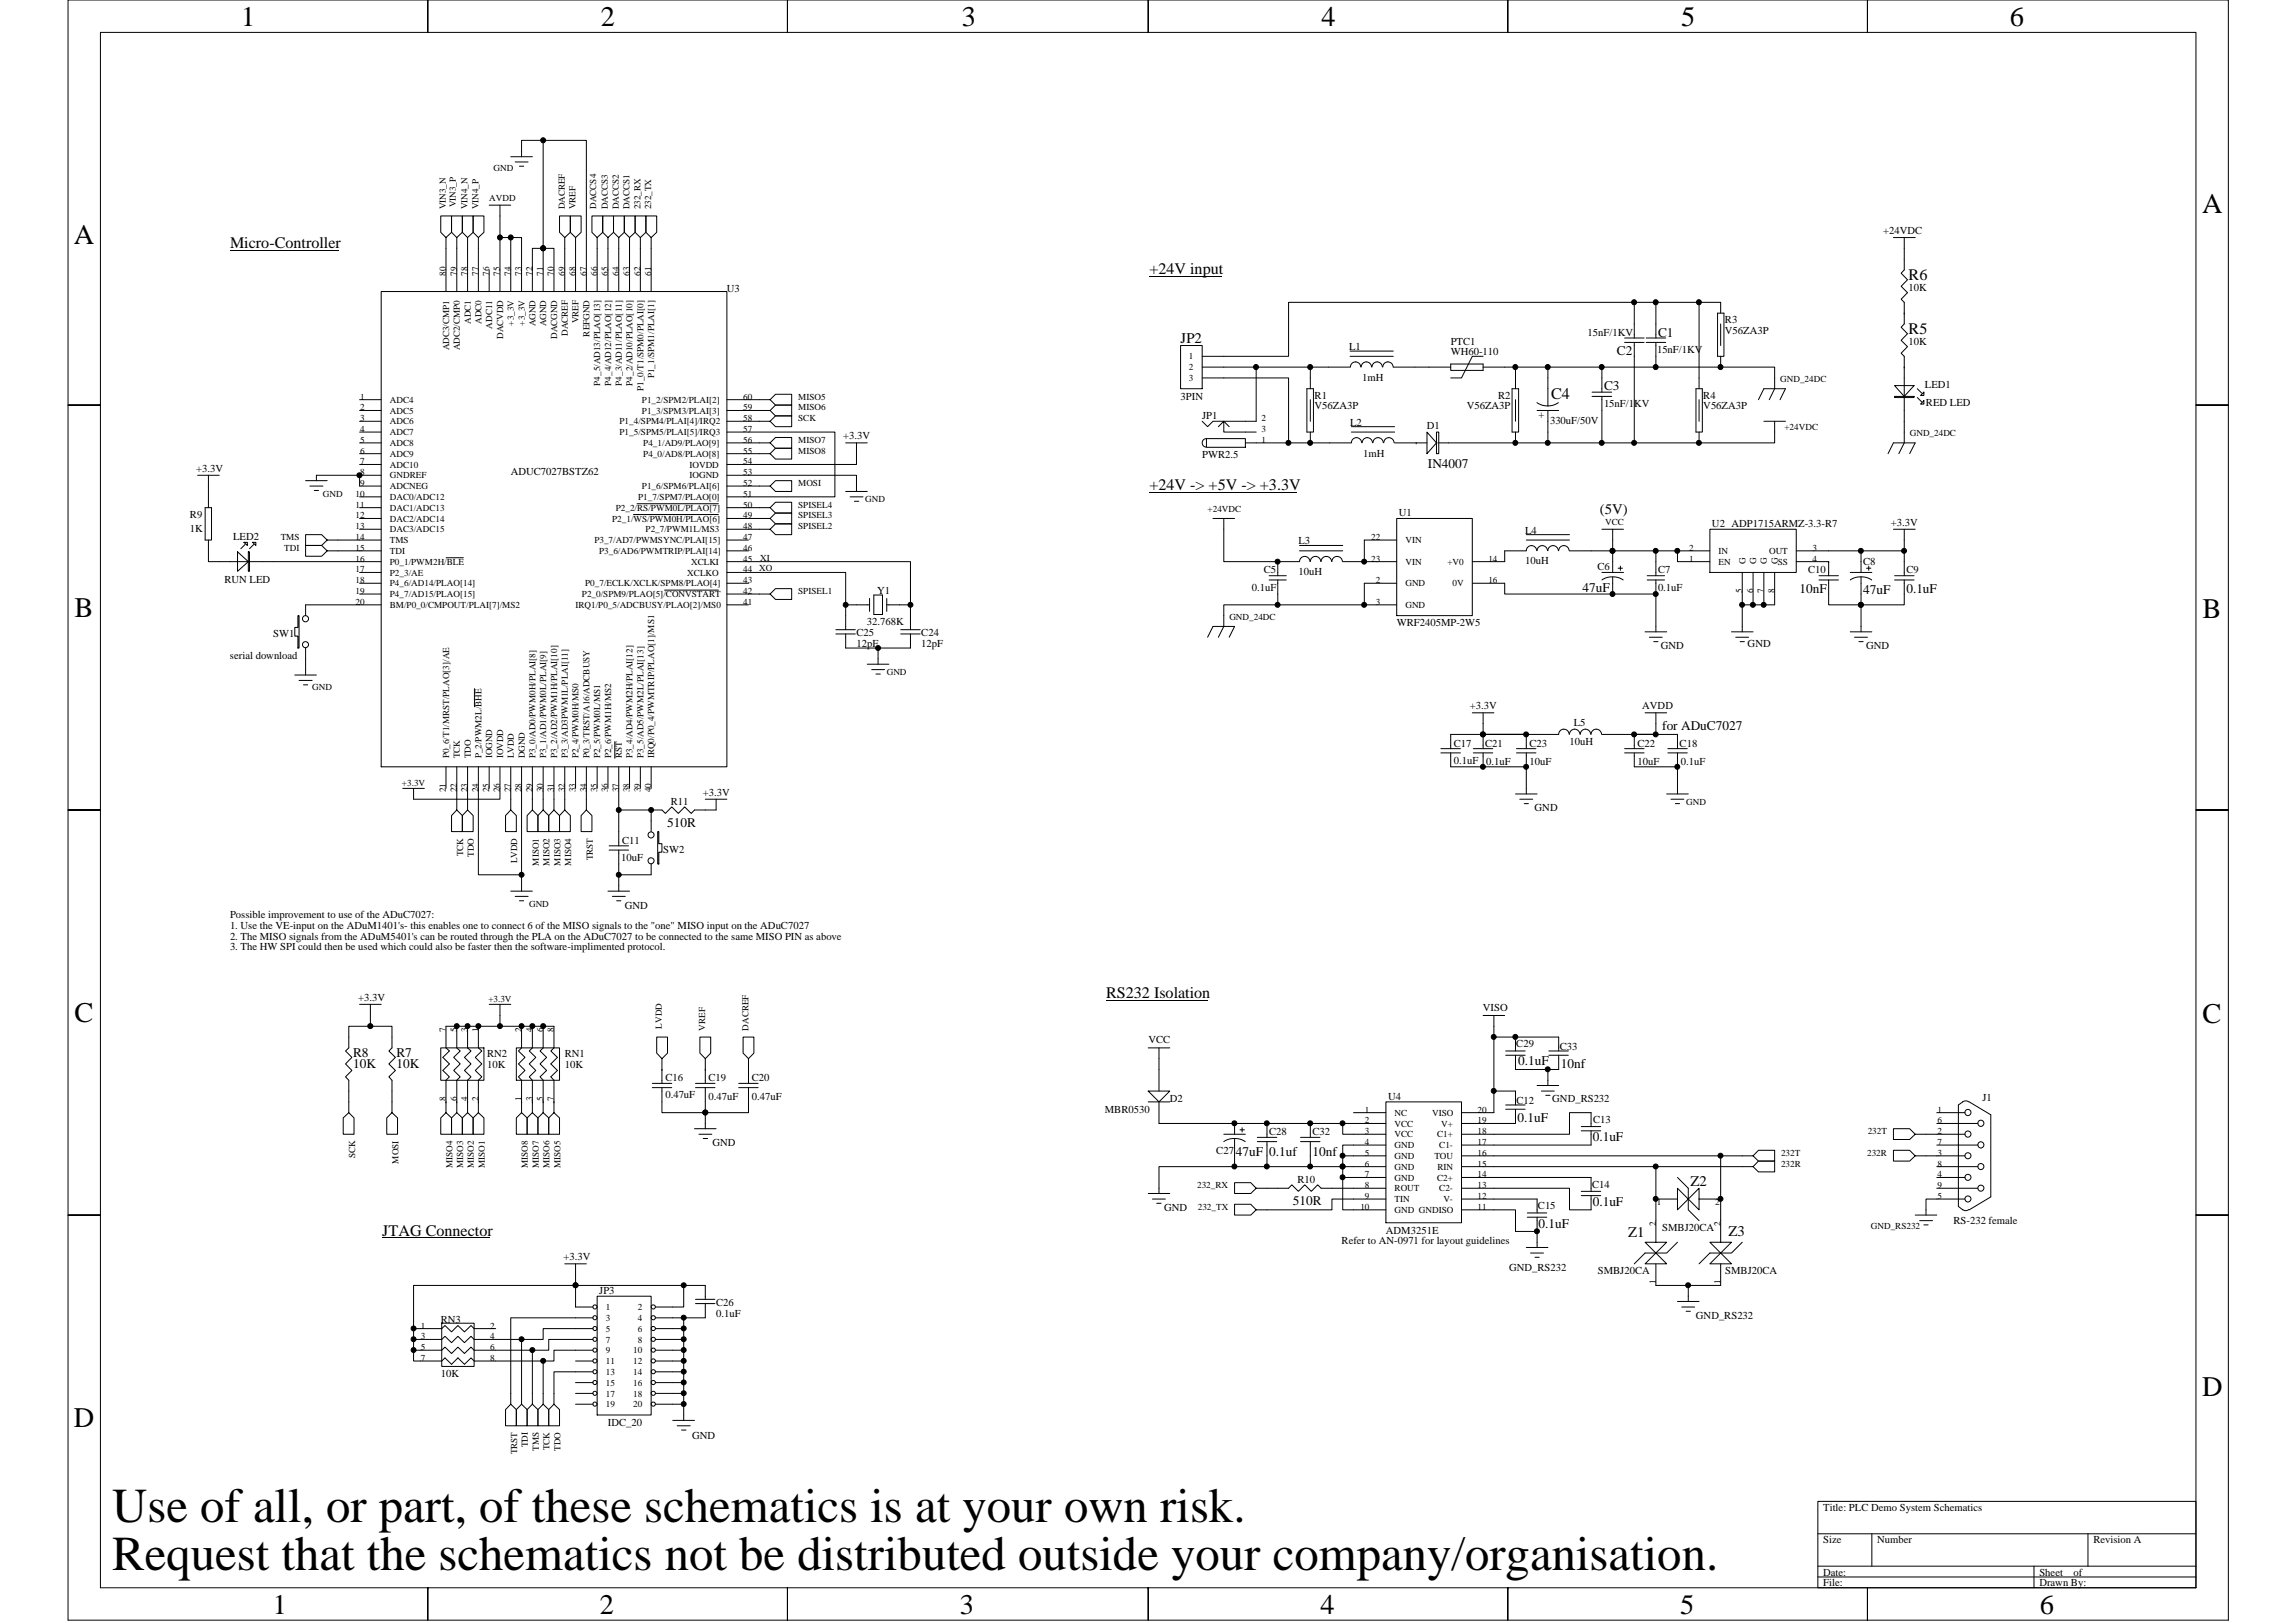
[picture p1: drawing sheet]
<svg xmlns="http://www.w3.org/2000/svg" width="297mm" height="210mm" viewBox="0 0 297 210" stroke-linecap="round" stroke-linejoin="round" font-family="sans-serif">
<defs><g id="words">
<g font-size="6.3">
<text x="14.5" y="196.9">Use of all, or part, of these schematics is at your own risk.</text>
<text x="14.5" y="203.2">Request that the schematics not be distributed outside your company/organisation.</text>
</g>
<g font-size="3.7">
<text x="31.2" y="3.3">1</text>
<text x="77.7" y="3.3">2</text>
<text x="124.4" y="3.3">3</text>
<text x="171" y="3.3">4</text>
<text x="217.5" y="3.3">5</text>
<text x="260" y="3.3">6</text>
<text x="284.9" y="27.5">A</text>
<text x="9.6" y="31.6">A</text>
<text x="9.6" y="79.8">B</text>
<text x="285" y="79.9">B</text>
<text x="9.6" y="132.2">C</text>
<text x="285" y="132.3">C</text>
<text x="9.6" y="184.6">D</text>
<text x="284.9" y="180.6">D</text>
<text x="35.3" y="208.8">1</text>
<text x="77.6" y="208.8">2</text>
<text x="124.2" y="208.8">3</text>
<text x="170.8" y="208.8">4</text>
<text x="217.4" y="208.8">5</text>
<text x="263.9" y="208.8">6</text>
</g>
<g font-size="2.1">
<text x="29.8" y="32.1">Micro-Controller</text>
<text x="148.7" y="35.5">+24V input</text>
<text x="246.9" y="36.2">R6</text>
<text x="246.9" y="43.2">R5</text>
<text x="200.7" y="51.6">C4</text>
<text x="148.7" y="63.5">+24V -&gt; +5V -&gt; +3.3V</text>
<text x="143.1" y="129.1">RS232 Isolation</text>
<text x="49.5" y="159.9">JTAG Connector</text>
</g>
<g font-size="1.9">
<text x="152.7" y="44.4">JP2</text>
<text x="207" y="66.5">(5V)</text>
<text x="218.7" y="153.5">Z2</text>
<text x="210.6" y="160">Z1</text>
<text x="223.6" y="159.9">Z3</text>
</g>
<g font-size="1.7">
<text x="209.2" y="46">C2</text>
<text x="214.5" y="43.6">C1</text>
<text x="207.5" y="50.4">C3</text>
<text x="184.7" y="60.5">IN4007</text>
<text x="204.7" y="76.6">47uF</text>
<text x="232.8" y="76.7">10nF</text>
<text x="241" y="76.9">47uF</text>
<text x="246.6" y="76.7">0.1uF</text>
<text x="215" y="94.5">for ADuC7027</text>
<text x="86.3" y="107">510R</text>
<text x="45.7" y="136.8">R8</text>
<text x="51.3" y="136.8">R7</text>
<text x="196.4" y="137.8">0.1uF</text>
<text x="45.7" y="138.2">10K</text>
<text x="51.3" y="138.2">10K</text>
<text x="201.9" y="138.2">10nf</text>
<text x="159.9" y="149.5">47uF 0.1uf</text>
<text x="169.8" y="149.5">10nf</text>
<text x="196.3" y="145.2">0.1uF</text>
<text x="206.1" y="147.6">0.1uF</text>
<text x="167.3" y="156">510R</text>
<text x="199" y="158.8">0.1uF</text>
<text x="206.1" y="156">0.1uF</text>
</g>
<g font-size="1.4">
<text x="243.6" y="30.3">+24VDC</text>
<text x="94" y="37.7">U3</text>
<text x="223.2" y="41.8">R3</text>
<text x="246.9" y="37.6">10K</text>
<text x="174.5" y="45.3">L1</text>
<text x="187.7" y="44.6">PTC1</text>
<text x="187.7" y="46">WH60-110</text>
<text x="205.4" y="43.5">15nF/1KV</text>
<text x="214.4" y="45.7">15nF/1KV</text>
<text x="223.2" y="43.2">V56ZA3P</text>
<text x="246.9" y="44.6">10K</text>
<text x="152.7" y="51.7">3PIN</text>
<text x="170.1" y="51.6">R1</text>
<text x="170.1" y="53">V56ZA3P</text>
<text x="176.2" y="49.3">1mH</text>
<text x="189.8" y="53">V56ZA3P</text>
<text x="193.8" y="51.6">R2</text>
<text x="207.5" y="52.7">15nF/1KV</text>
<text x="220.4" y="51.6">R4</text>
<text x="220.4" y="53">V56ZA3P</text>
<text x="249" y="50.2">LED1</text>
<text x="249.2" y="52.6">RED LED</text>
<text x="109.1" y="56.8">+3.3V</text>
<text x="155.5" y="54.2">JP1</text>
<text x="155.5" y="59.3">PWR2.5</text>
<text x="174.7" y="55.1">L2</text>
<text x="176.4" y="59.1">1mH</text>
<text x="184.6" y="55.5">D1</text>
<text x="199" y="54">+</text>
<text x="200.5" y="54.8">330uF/50V</text>
<text x="25.4" y="61">+3.3V</text>
<text x="66.1" y="61.5">ADUC7027BSTZ62</text>
<text x="24.6" y="67.1">R9</text>
<text x="24.6" y="68.8">1K</text>
<text x="30.2" y="69.9">LED2</text>
<text x="168" y="70.4">L3</text>
<text x="181" y="66.8">U1</text>
<text x="197.3" y="69">L4</text>
<text x="221.5" y="68.2">U2 ADP1715ARMZ-3.3-R7</text>
<text x="244.6" y="68">+3.3V</text>
<text x="29" y="75.5">RUN LED</text>
<text x="113.5" y="76.9">Y1</text>
<text x="161.9" y="76.4">0.1uF</text>
<text x="163.5" y="74.2">C5</text>
<text x="168" y="74.4">10uH</text>
<text x="197.3" y="73">10uH</text>
<text x="206.7" y="73.8">C6</text>
<text x="214.5" y="74.2">C7</text>
<text x="214.5" y="76.4">0.1uF</text>
<text x="233.9" y="74.2">C10</text>
<text x="241" y="73.1">C8</text>
<text x="246.6" y="74.2">C9</text>
<text x="35.3" y="82.4">SW1</text>
<text x="110.8" y="82.3">C25</text>
<text x="110.8" y="83.7">12pF</text>
<text x="112.1" y="80.9">32.768K</text>
<text x="119.2" y="82.3">C24</text>
<text x="119.2" y="83.7">12pF</text>
<text x="180.7" y="81">WRF2405MP-2W5</text>
<text x="214.9" y="84">GND</text>
<text x="226.1" y="83.8">GND</text>
<text x="241.4" y="83.9">GND</text>
<text x="29.8" y="85.2">serial download</text>
<text x="190.2" y="91.8">+3.3V</text>
<text x="203.6" y="93.9">L5</text>
<text x="212.5" y="91.8">AVDD</text>
<text x="188.1" y="96.6">C17</text>
<text x="188.1" y="98.8">0.1uF</text>
<text x="192.1" y="96.6">C21</text>
<text x="192.3" y="98.9">0.1uF</text>
<text x="197.9" y="96.6">C23</text>
<text x="197.9" y="98.9">10uF</text>
<text x="203" y="96.4">10uH</text>
<text x="211.9" y="96.6">C22</text>
<text x="211.9" y="98.9">10uF</text>
<text x="217.3" y="96.6">C18</text>
<text x="217.4" y="98.9">0.1uF</text>
<text x="86.8" y="104.1">R11</text>
<text x="90.9" y="102.9">+3.3V</text>
<text x="198.5" y="105">GND</text>
<text x="80.4" y="111.4">10uF</text>
<text x="80.5" y="109.2">C11</text>
<text x="85.8" y="110.4">SW2</text>
<text x="29.8" y="118.8">Possible improvement to use of the ADuC7027:</text>
<text x="80.9" y="117.7">GND</text>
<text x="29.8" y="120.2">1. Use the VE-input on the ADuM1401's- this enables one to connect 6 of the MISO signals to the &quot;one&quot; MISO input on the ADuC7027</text>
<text x="29.8" y="121.6">2. The MISO signals from the ADuM5401's can be routed through the PLA on the ADuC7027 to be connected to the same MISO PIN as above</text>
<text x="29.8" y="123">3. The HW SPI could then be used which could also be faster then the software-implimented protocol.</text>
<text x="46.3" y="129.5">+3.3V</text>
<text x="191.9" y="130.7">VISO</text>
<text x="63" y="136.8">RN2</text>
<text x="73.1" y="136.8">RN1</text>
<text x="148.6" y="134.9">VCC</text>
<text x="196.2" y="135.5">C29</text>
<text x="201.8" y="135.8">C33</text>
<text x="63" y="138.2">10K</text>
<text x="73.1" y="138.2">10K</text>
<text x="86.1" y="139.9">C16</text>
<text x="86.1" y="142.1">0.47uF</text>
<text x="91.7" y="139.9">C19</text>
<text x="91.7" y="142.3">0.47uF</text>
<text x="97.3" y="139.9">C20</text>
<text x="97.3" y="142.3">0.47uF</text>
<text x="142.9" y="144">MBR0530</text>
<text x="151.3" y="142.6">D2</text>
<text x="179.6" y="142.3">U4</text>
<text x="196.2" y="142.8">C12</text>
<text x="200.8" y="142.6">GND_RS232</text>
<text x="256.5" y="142.4">J1</text>
<text x="92.2" y="148.3">GND</text>
<text x="157.3" y="149.3">C27</text>
<text x="164.2" y="146.9">C28</text>
<text x="169.8" y="146.9">C32</text>
<text x="206.1" y="145.3">C13</text>
<text x="167.8" y="153">R10</text>
<text x="206" y="153.7">C14</text>
<text x="150.6" y="156.7">GND</text>
<text x="173.6" y="161">Refer to AN-0971 for layout guidelines</text>
<text x="179.3" y="159.6">ADM3251E</text>
<text x="199" y="156.5">C15</text>
<text x="215" y="159.3">SMBJ20CA</text>
<text x="252.7" y="158.3">RS-232 female</text>
<text x="72.9" y="163">+3.3V</text>
<text x="77.5" y="167.4">JP3</text>
<text x="195.2" y="164.5">GND_RS232</text>
<text x="206.7" y="164.8">SMBJ20CA</text>
<text x="223.2" y="164.8">SMBJ20CA</text>
<text x="57" y="171.2">RN3</text>
<text x="92.6" y="169">C26</text>
<text x="92.6" y="170.4">0.1uF</text>
<text x="219.4" y="170.6">GND_RS232</text>
<text x="57" y="178.2">10K</text>
<text x="78.7" y="184.5">IDC_20</text>
<text x="89.5" y="186.1">GND</text>
<text x="235.9" y="195.5">Title: PLC Demo System Schematics</text>
<text x="235.9" y="203.8">Date:</text>
<text x="235.9" y="199.6">Size</text>
<text x="242.9" y="199.6">Number</text>
<text x="263.8" y="203.8">Sheet</text>
<text x="268.3" y="203.8">of</text>
<text x="270.8" y="199.6">Revision A</text>
<text x="235.9" y="205.2">File:</text>
<text x="263.8" y="205.2">Drawn By:</text>
</g>
<g font-size="1.2">
<text x="63.9" y="22.1">GND</text>
<text x="57.7" y="27.1" transform="rotate(-90 57.7 27.1)">VIN3_N</text>
<text x="59" y="26.8" transform="rotate(-90 59 26.8)">VIN3_P</text>
<text x="60.5" y="27.1" transform="rotate(-90 60.5 27.1)">VIN4_N</text>
<text x="61.9" y="27.1" transform="rotate(-90 61.9 27.1)">VIN4_P</text>
<text x="63.3" y="26">AVDD</text>
<text x="73.1" y="27.1" transform="rotate(-90 73.1 27.1)">DACREF</text>
<text x="74.5" y="27.1" transform="rotate(-90 74.5 27.1)">VREF</text>
<text x="77.1" y="27" transform="rotate(-90 77.1 27)">DACCS4</text>
<text x="78.7" y="27.1" transform="rotate(-90 78.7 27.1)">DACCS3</text>
<text x="80" y="27.1" transform="rotate(-90 80 27.1)">DACCS2</text>
<text x="81.4" y="27.1" transform="rotate(-90 81.4 27.1)">DACCS1</text>
<text x="82.8" y="27.1" transform="rotate(-90 82.8 27.1)">232_RX</text>
<text x="84.2" y="27.1" transform="rotate(-90 84.2 27.1)">232_TX</text>
<text x="57.7" y="35.6" transform="rotate(-90 57.7 35.6)">80</text>
<text x="59.1" y="35.6" transform="rotate(-90 59.1 35.6)">79</text>
<text x="60.5" y="35.6" transform="rotate(-90 60.5 35.6)">78</text>
<text x="61.9" y="35.6" transform="rotate(-90 61.9 35.6)">77</text>
<text x="63.3" y="35.6" transform="rotate(-90 63.3 35.6)">76</text>
<text x="64.7" y="35.6" transform="rotate(-90 64.7 35.6)">75</text>
<text x="66.1" y="35.6" transform="rotate(-90 66.1 35.6)">74</text>
<text x="67.5" y="35.6" transform="rotate(-90 67.5 35.6)">73</text>
<text x="68.9" y="35.6" transform="rotate(-90 68.9 35.6)">72</text>
<text x="70.3" y="35.6" transform="rotate(-90 70.3 35.6)">71</text>
<text x="71.7" y="35.6" transform="rotate(-90 71.7 35.6)">70</text>
<text x="73.1" y="35.6" transform="rotate(-90 73.1 35.6)">69</text>
<text x="74.5" y="35.6" transform="rotate(-90 74.5 35.6)">68</text>
<text x="75.9" y="35.6" transform="rotate(-90 75.9 35.6)">67</text>
<text x="77.3" y="35.6" transform="rotate(-90 77.3 35.6)">66</text>
<text x="78.7" y="35.6" transform="rotate(-90 78.7 35.6)">65</text>
<text x="80" y="35.6" transform="rotate(-90 80 35.6)">64</text>
<text x="81.4" y="35.6" transform="rotate(-90 81.4 35.6)">63</text>
<text x="82.8" y="35.6" transform="rotate(-90 82.8 35.6)">62</text>
<text x="84.2" y="35.6" transform="rotate(-90 84.2 35.6)">61</text>
<text x="60.9" y="41.9" transform="rotate(-90 60.9 41.9)">ADC1</text>
<text x="62.3" y="41.9" transform="rotate(-90 62.3 41.9)">ADC0</text>
<text x="74.9" y="41.8" transform="rotate(-90 74.9 41.8)">VREF</text>
<text x="58.1" y="45.3" transform="rotate(-90 58.1 45.3)">ADC3/CMP1</text>
<text x="59.5" y="45.3" transform="rotate(-90 59.5 45.3)">ADC2/CMP0</text>
<text x="63.7" y="42.5" transform="rotate(-90 63.7 42.5)">ADC11</text>
<text x="65.1" y="43.9" transform="rotate(-90 65.1 43.9)">DACVDD</text>
<text x="66.5" y="42.1" transform="rotate(-90 66.5 42.1)">+3_3V</text>
<text x="67.9" y="42.1" transform="rotate(-90 67.9 42.1)">+3_3V</text>
<text x="69.3" y="42.2" transform="rotate(-90 69.3 42.2)">AGND</text>
<text x="70.7" y="42.2" transform="rotate(-90 70.7 42.2)">AGND</text>
<text x="72.1" y="43.9" transform="rotate(-90 72.1 43.9)">DACGND</text>
<text x="73.5" y="43.5" transform="rotate(-90 73.5 43.5)">DACREF</text>
<text x="76.3" y="43.5" transform="rotate(-90 76.3 43.5)">REFGND</text>
<text x="153.8" y="46.5">1</text>
<text x="153.8" y="47.9">2</text>
<text x="46.6" y="51.7">1</text>
<text x="46.6" y="53.1">2</text>
<text x="50.4" y="52.1">ADC4</text>
<text x="50.4" y="53.5">ADC5</text>
<text x="77.7" y="49.9" transform="rotate(-90 77.7 49.9)">P4_5/AD13/PLAO[13]</text>
<text x="79.1" y="49.9" transform="rotate(-90 79.1 49.9)">P4_4/AD12/PLAO[12]</text>
<text x="80.5" y="49.9" transform="rotate(-90 80.5 49.9)">P4_3/AD11/PLAO[11]</text>
<text x="81.8" y="49.9" transform="rotate(-90 81.8 49.9)">P4_2/AD10/PLAO[10]</text>
<text x="83.1" y="53.5">P1_3/SPM3/PLAI[3]</text>
<text x="83.1" y="52.1">P1_2/SPM2/PLAI[2]</text>
<text x="83.2" y="50.6" transform="rotate(-90 83.2 50.6)">P1_0/T1/SPM0/PLAI[0]</text>
<text x="84.6" y="48.9" transform="rotate(-90 84.6 48.9)">P1_1/SPM1/PLAI[1]</text>
<text x="96.1" y="53.1">59</text>
<text x="96.1" y="51.7">60</text>
<text x="103.3" y="51.7">MISO5</text>
<text x="103.3" y="53.1">MISO6</text>
<text x="153.8" y="49.3">3</text>
<text x="230.3" y="49.4">GND_24DC</text>
<text x="46.6" y="54.5">3</text>
<text x="46.6" y="55.9">4</text>
<text x="46.6" y="57.3">5</text>
<text x="46.6" y="58.7">6</text>
<text x="50.4" y="54.9">ADC6</text>
<text x="50.4" y="56.3">ADC7</text>
<text x="50.4" y="57.7">ADC8</text>
<text x="50.4" y="59.1">ADC9</text>
<text x="80.2" y="56.3">P1_5/SPM5/PLAI[5]/IRQ3</text>
<text x="80.2" y="54.9">P1_4/SPM4/PLAI[4]/IRQ2</text>
<text x="83.2" y="59.1">P4_0/AD8/PLAO[8]</text>
<text x="83.2" y="57.7">P4_1/AD9/PLAO[9]</text>
<text x="96.1" y="58.7">55</text>
<text x="96.1" y="57.3">56</text>
<text x="96.1" y="55.9">57</text>
<text x="96.1" y="54.5">58</text>
<text x="103.3" y="54.5">SCK</text>
<text x="103.3" y="57.3">MISO7</text>
<text x="103.3" y="58.7">MISO8</text>
<text x="163.2" y="57.3">1</text>
<text x="163.2" y="54.5">2</text>
<text x="163.2" y="55.9">3</text>
<text x="230.9" y="55.6">+24VDC</text>
<text x="247.1" y="56.5">GND_24DC</text>
<text x="41.8" y="64.3">GND</text>
<text x="46" y="64.3">10</text>
<text x="46" y="65.7">11</text>
<text x="46.6" y="60.1">7</text>
<text x="46.6" y="61.5">8</text>
<text x="46.6" y="62.9">9</text>
<text x="50.4" y="60.5">ADC10</text>
<text x="50.4" y="61.9">GNDREF</text>
<text x="50.4" y="63.3">ADCNEG</text>
<text x="50.4" y="64.7">DAC0/ADC12</text>
<text x="82.6" y="64.7">P1_7/SPM7/PLAO[0]</text>
<text x="83.1" y="63.3">P1_6/SPM6/PLAI[6]</text>
<text x="89.2" y="61.9">IOGND</text>
<text x="89.2" y="60.5">IOVDD</text>
<text x="96.1" y="65.7">50</text>
<text x="96.1" y="64.3">51</text>
<text x="96.1" y="62.9">52</text>
<text x="96.1" y="61.5">53</text>
<text x="96.1" y="60.1">54</text>
<text x="103.3" y="62.9">MOSI</text>
<text x="103.3" y="65.7">SPISEL4</text>
<text x="111.9" y="65">GND</text>
<text x="36.3" y="69.9">TMS</text>
<text x="36.8" y="71.3">TDI</text>
<text x="46" y="67.1">12</text>
<text x="46" y="68.5">13</text>
<text x="46" y="69.9">14</text>
<text x="46" y="71.3">15</text>
<text x="50.4" y="66.1">DAC1/ADC13</text>
<text x="50.4" y="67.5">DAC2/ADC14</text>
<text x="50.4" y="68.9">DAC3/ADC15</text>
<text x="50.4" y="70.3">TMS</text>
<text x="50.4" y="71.7">TDI</text>
<text x="76.9" y="70.3">P3_7/AD7/PWMSYNC/PLAI[15]</text>
<text x="77.5" y="71.7">P3_6/AD6/PWMTRIP/PLAI[14]</text>
<text x="79.2" y="67.5">P2_1/WS/PWM0H/PLAO[6]</text>
<text x="79.7" y="66.1">P2_2/RS/PWM0L/PLAO[7]</text>
<text x="83.5" y="68.9">P2_7/PWM1L/MS3</text>
<text x="96.1" y="71.3">46</text>
<text x="96.1" y="69.9">47</text>
<text x="96.1" y="68.5">48</text>
<text x="96.1" y="67.1">49</text>
<text x="103.3" y="67.1">SPISEL3</text>
<text x="103.3" y="68.5">SPISEL2</text>
<text x="156.2" y="66.2">+24VDC</text>
<text x="177.4" y="69.9">22</text>
<text x="181.8" y="70.3">VIN</text>
<text x="207.7" y="67.9">VCC</text>
<text x="218.5" y="71.3">2</text>
<text x="222.3" y="71.7">IN</text>
<text x="228.9" y="71.7">OUT</text>
<text x="234.5" y="71.3">3</text>
<text x="46" y="74.1">17</text>
<text x="46" y="75.5">18</text>
<text x="46" y="76.9">19</text>
<text x="46" y="72.7">16</text>
<text x="50.4" y="74.5">P2_3/AE</text>
<text x="50.4" y="75.9">P4_6/AD14/PLAO[14]</text>
<text x="50.4" y="77.3">P4_7/AD15/PLAO[15]</text>
<text x="50.4" y="73.1">P0_1/PWM2H/BLE</text>
<text x="75.3" y="77.3">P2_0/SPM9/PLAO[5]/CONVSTART</text>
<text x="75.7" y="75.9">P0_7/ECLK/XCLK/SPM8/PLAO[4]</text>
<text x="88.9" y="74.5">XCLKO</text>
<text x="89.4" y="73.1">XCLKI</text>
<text x="96.1" y="76.9">42</text>
<text x="96.1" y="74.1">44</text>
<text x="96.1" y="72.7">45</text>
<text x="96.1" y="75.5">43</text>
<text x="98.2" y="73.9">XO</text>
<text x="98.4" y="72.5">XI</text>
<text x="103.3" y="76.9">SPISEL1</text>
<text x="177.4" y="72.7">23</text>
<text x="178" y="75.5">2</text>
<text x="181.8" y="75.9">GND</text>
<text x="181.8" y="73.1">VIN</text>
<text x="187.3" y="73.1">+V0</text>
<text x="187.9" y="75.9">0V</text>
<text x="192.5" y="72.7">14</text>
<text x="192.5" y="75.5">16</text>
<text x="218.5" y="72.7">1</text>
<text x="222.3" y="73.1">EN</text>
<text x="225.4" y="76.8" transform="rotate(-90 225.4 76.8)">5</text>
<text x="225.8" y="73" transform="rotate(-90 225.8 73)">G</text>
<text x="226.8" y="76.8" transform="rotate(-90 226.8 76.8)">6</text>
<text x="227.2" y="73" transform="rotate(-90 227.2 73)">G</text>
<text x="228.2" y="76.8" transform="rotate(-90 228.2 76.8)">7</text>
<text x="228.6" y="73" transform="rotate(-90 228.6 73)">G</text>
<text x="229.6" y="76.8" transform="rotate(-90 229.6 76.8)">8</text>
<text x="230" y="73" transform="rotate(-90 230 73)">G</text>
<text x="230" y="73.1">SS</text>
<text x="234.5" y="72.7">4</text>
<text x="46" y="78.3">20</text>
<text x="50.4" y="78.7">BM/P0_0/CMPOUT/PLAI[7]/MS2</text>
<text x="74.4" y="78.7">IRQ1/P0_5/ADCBUSY/PLAO[2]/MS0</text>
<text x="96.1" y="78.3">41</text>
<text x="159" y="80.2">GND_24DC</text>
<text x="178" y="78.3">3</text>
<text x="181.8" y="78.7">GND</text>
<text x="40.4" y="89.3">GND</text>
<text x="114.7" y="87.3">GND</text>
<text x="52" y="101.7">+3.3V</text>
<text x="58.1" y="98.1" transform="rotate(-90 58.1 98.1)">P0_6/T1/MRST/PLAO[3]/AE</text>
<text x="59.5" y="98.1" transform="rotate(-90 59.5 98.1)">TCK</text>
<text x="60.9" y="98.1" transform="rotate(-90 60.9 98.1)">TDO</text>
<text x="62.3" y="98.1" transform="rotate(-90 62.3 98.1)">P_2/PWM2L/BHE</text>
<text x="63.7" y="98.1" transform="rotate(-90 63.7 98.1)">IOGND</text>
<text x="65.1" y="98.1" transform="rotate(-90 65.1 98.1)">IOVDD</text>
<text x="66.5" y="98.1" transform="rotate(-90 66.5 98.1)">LVDD</text>
<text x="67.9" y="98.1" transform="rotate(-90 67.9 98.1)">DGND</text>
<text x="69.3" y="98.1" transform="rotate(-90 69.3 98.1)">P3_0/AD0/PWM0H/PLAI[8]</text>
<text x="70.7" y="98.1" transform="rotate(-90 70.7 98.1)">P3_1/AD1/PWM0L/PLAI[9]</text>
<text x="72.1" y="98.1" transform="rotate(-90 72.1 98.1)">P3_2/AD2/PWM1H/PLAI[10]</text>
<text x="73.5" y="98.1" transform="rotate(-90 73.5 98.1)">P3_3/AD3PWM1L/PLAI[11]</text>
<text x="74.9" y="98.1" transform="rotate(-90 74.9 98.1)">P2_4/PWM0H/MS0</text>
<text x="76.3" y="98.1" transform="rotate(-90 76.3 98.1)">P0_3/TRST/A16/ADCBUSY</text>
<text x="77.7" y="98.1" transform="rotate(-90 77.7 98.1)">P2_5/PWM0L/MS1</text>
<text x="79.1" y="98.1" transform="rotate(-90 79.1 98.1)">P2_6/PWM1H/MS2</text>
<text x="80.5" y="98.1" transform="rotate(-90 80.5 98.1)">RST</text>
<text x="81.8" y="98.1" transform="rotate(-90 81.8 98.1)">P3_4/AD4/PWM2H/PLAI[12]</text>
<text x="83.2" y="98.1" transform="rotate(-90 83.2 98.1)">P3_5/AD5/PWM2L/PLAI[13]</text>
<text x="84.6" y="98.1" transform="rotate(-90 84.6 98.1)">IRQ0/P0_4/PWMTRIP/PLAO[1]/MS1</text>
<text x="57.7" y="102.5" transform="rotate(-90 57.7 102.5)">21</text>
<text x="59.1" y="102.5" transform="rotate(-90 59.1 102.5)">22</text>
<text x="60.5" y="102.5" transform="rotate(-90 60.5 102.5)">23</text>
<text x="61.9" y="102.5" transform="rotate(-90 61.9 102.5)">24</text>
<text x="63.3" y="102.5" transform="rotate(-90 63.3 102.5)">25</text>
<text x="64.7" y="102.5" transform="rotate(-90 64.7 102.5)">26</text>
<text x="66.1" y="102.5" transform="rotate(-90 66.1 102.5)">27</text>
<text x="67.5" y="102.5" transform="rotate(-90 67.5 102.5)">28</text>
<text x="68.9" y="102.5" transform="rotate(-90 68.9 102.5)">29</text>
<text x="70.3" y="102.5" transform="rotate(-90 70.3 102.5)">30</text>
<text x="71.7" y="102.5" transform="rotate(-90 71.7 102.5)">31</text>
<text x="73.1" y="102.5" transform="rotate(-90 73.1 102.5)">32</text>
<text x="74.5" y="102.5" transform="rotate(-90 74.5 102.5)">33</text>
<text x="75.9" y="102.5" transform="rotate(-90 75.9 102.5)">34</text>
<text x="77.3" y="102.5" transform="rotate(-90 77.3 102.5)">35</text>
<text x="78.7" y="102.5" transform="rotate(-90 78.7 102.5)">36</text>
<text x="80" y="102.5" transform="rotate(-90 80 102.5)">37</text>
<text x="81.4" y="102.5" transform="rotate(-90 81.4 102.5)">38</text>
<text x="82.8" y="102.5" transform="rotate(-90 82.8 102.5)">39</text>
<text x="84.2" y="102.5" transform="rotate(-90 84.2 102.5)">40</text>
<text x="218.1" y="104.1">GND</text>
<text x="59.9" y="110.8" transform="rotate(-90 59.9 110.8)">TCK</text>
<text x="61.3" y="110.8" transform="rotate(-90 61.3 110.8)">TDO</text>
<text x="66.9" y="111.7" transform="rotate(-90 66.9 111.7)">LVDD</text>
<text x="69.7" y="112" transform="rotate(-90 69.7 112)">MISO1</text>
<text x="71.1" y="112" transform="rotate(-90 71.1 112)">MISO2</text>
<text x="72.5" y="112" transform="rotate(-90 72.5 112)">MISO3</text>
<text x="73.9" y="112" transform="rotate(-90 73.9 112)">MISO4</text>
<text x="76.7" y="111.3" transform="rotate(-90 76.7 111.3)">TRST</text>
<text x="68.4" y="117.4">GND</text>
<text x="63.2" y="129.7">+3.3V</text>
<text x="57.7" y="133.5" transform="rotate(-90 57.7 133.5)">7</text>
<text x="59.1" y="133.5" transform="rotate(-90 59.1 133.5)">5</text>
<text x="60.5" y="133.5" transform="rotate(-90 60.5 133.5)">3</text>
<text x="61.9" y="133.5" transform="rotate(-90 61.9 133.5)">1</text>
<text x="67.5" y="133.5" transform="rotate(-90 67.5 133.5)">2</text>
<text x="68.9" y="133.5" transform="rotate(-90 68.9 133.5)">4</text>
<text x="70.3" y="133.5" transform="rotate(-90 70.3 133.5)">6</text>
<text x="71.7" y="133.5" transform="rotate(-90 71.7 133.5)">8</text>
<text x="85.6" y="133.1" transform="rotate(-90 85.6 133.1)">LVDD</text>
<text x="91.2" y="133.3" transform="rotate(-90 91.2 133.3)">VREF</text>
<text x="96.8" y="133.3" transform="rotate(-90 96.8 133.3)">DACREF</text>
<text x="57.7" y="142.4" transform="rotate(-90 57.7 142.4)">8</text>
<text x="59.1" y="142.4" transform="rotate(-90 59.1 142.4)">6</text>
<text x="60.5" y="142.4" transform="rotate(-90 60.5 142.4)">4</text>
<text x="61.9" y="142.4" transform="rotate(-90 61.9 142.4)">2</text>
<text x="67.5" y="142.4" transform="rotate(-90 67.5 142.4)">1</text>
<text x="68.9" y="142.4" transform="rotate(-90 68.9 142.4)">3</text>
<text x="70.3" y="142.4" transform="rotate(-90 70.3 142.4)">5</text>
<text x="71.7" y="142.4" transform="rotate(-90 71.7 142.4)">7</text>
<text x="176.6" y="144">1</text>
<text x="191.2" y="144">20</text>
<text x="250.7" y="144">1</text>
<text x="45.9" y="149.9" transform="rotate(-90 45.9 149.9)">SCK</text>
<text x="176.6" y="145.4">2</text>
<text x="176.6" y="146.7">3</text>
<text x="176.6" y="148.1">4</text>
<text x="176.6" y="149.5">5</text>
<text x="180.4" y="144.4">NC</text>
<text x="180.4" y="145.8">VCC</text>
<text x="180.4" y="147.2">VCC</text>
<text x="180.4" y="148.5">GND</text>
<text x="180.4" y="149.9">GND</text>
<text x="185.3" y="144.4">VISO</text>
<text x="185.6" y="149.9">TOU</text>
<text x="185.9" y="147.2">C1+</text>
<text x="186.2" y="148.5">C1-</text>
<text x="186.5" y="145.8">V+</text>
<text x="191.2" y="149.5">16</text>
<text x="191.2" y="148.1">17</text>
<text x="191.2" y="146.7">18</text>
<text x="191.2" y="145.4">19</text>
<text x="230.4" y="149.5">232T</text>
<text x="241.6" y="149.5">232R</text>
<text x="241.6" y="146.7">232T</text>
<text x="250.7" y="145.4">6</text>
<text x="250.7" y="146.7">2</text>
<text x="250.7" y="148.1">7</text>
<text x="250.7" y="149.5">3</text>
<text x="51.5" y="150.5" transform="rotate(-90 51.5 150.5)">MOSI</text>
<text x="58.5" y="151.1" transform="rotate(-90 58.5 151.1)">MISO4</text>
<text x="59.9" y="151.1" transform="rotate(-90 59.9 151.1)">MISO3</text>
<text x="61.3" y="151.1" transform="rotate(-90 61.3 151.1)">MISO2</text>
<text x="62.7" y="151.1" transform="rotate(-90 62.7 151.1)">MISO1</text>
<text x="68.3" y="151.1" transform="rotate(-90 68.3 151.1)">MISO8</text>
<text x="69.7" y="151.1" transform="rotate(-90 69.7 151.1)">MISO7</text>
<text x="71.1" y="151.1" transform="rotate(-90 71.1 151.1)">MISO6</text>
<text x="72.5" y="151.1" transform="rotate(-90 72.5 151.1)">MISO5</text>
<text x="154.9" y="153.7">232_RX</text>
<text x="176.6" y="150.9">6</text>
<text x="176.6" y="152.3">7</text>
<text x="176.6" y="153.7">8</text>
<text x="176.6" y="155.1">9</text>
<text x="180.4" y="151.3">GND</text>
<text x="180.4" y="152.7">GND</text>
<text x="180.4" y="154.1">ROUT</text>
<text x="180.4" y="155.5">TIN</text>
<text x="185.9" y="152.7">C2+</text>
<text x="186" y="151.3">RIN</text>
<text x="186.2" y="154.1">C2-</text>
<text x="186.7" y="155.5">V-</text>
<text x="191.2" y="155.1">12</text>
<text x="191.2" y="153.7">13</text>
<text x="191.2" y="152.3">14</text>
<text x="191.2" y="150.9">15</text>
<text x="214.3" y="155.9">1</text>
<text x="221.9" y="155.9">2</text>
<text x="230.4" y="150.9">232R</text>
<text x="250.7" y="150.9">8</text>
<text x="250.7" y="152.3">4</text>
<text x="250.7" y="153.7">9</text>
<text x="250.7" y="155.1">5</text>
<text x="155" y="156.5">232_TX</text>
<text x="176" y="156.5">10</text>
<text x="180.4" y="156.9">GND GNDISO</text>
<text x="191.2" y="156.5">11</text>
<text x="214.2" y="158.6" transform="rotate(-90 214.2 158.6)">2</text>
<text x="222.6" y="158.6" transform="rotate(-90 222.6 158.6)">2</text>
<text x="242" y="159">GND_RS232</text>
<text x="214.2" y="166.2" transform="rotate(-90 214.2 166.2)">1</text>
<text x="222.6" y="166.2" transform="rotate(-90 222.6 166.2)">1</text>
<text x="54.5" y="171.9">1</text>
<text x="54.5" y="173.3">3</text>
<text x="63.4" y="171.9">2</text>
<text x="63.4" y="173.3">4</text>
<text x="78.4" y="169.5">1</text>
<text x="78.4" y="170.9">3</text>
<text x="78.4" y="172.3">5</text>
<text x="78.4" y="173.7">7</text>
<text x="82.5" y="169.5">2</text>
<text x="82.5" y="170.9">4</text>
<text x="82.5" y="172.3">6</text>
<text x="82.5" y="173.7">8</text>
<text x="54.5" y="174.7">5</text>
<text x="54.5" y="176.1">7</text>
<text x="63.4" y="174.7">6</text>
<text x="63.4" y="176.1">8</text>
<text x="78.4" y="175.1">9</text>
<text x="78.4" y="176.5">11</text>
<text x="78.4" y="177.9">13</text>
<text x="78.4" y="179.3">15</text>
<text x="81.9" y="175.1">10</text>
<text x="81.9" y="176.5">12</text>
<text x="81.9" y="177.9">14</text>
<text x="81.9" y="179.3">16</text>
<text x="78.4" y="180.7">17</text>
<text x="78.4" y="182.1">19</text>
<text x="81.9" y="180.7">18</text>
<text x="81.9" y="182.1">20</text>
<text x="66.9" y="188.2" transform="rotate(-90 66.9 188.2)">TRST</text>
<text x="68.3" y="187.3" transform="rotate(-90 68.3 187.3)">TDI</text>
<text x="69.7" y="187.7" transform="rotate(-90 69.7 187.7)">TMS</text>
<text x="71.1" y="187.6" transform="rotate(-90 71.1 187.6)">TCK</text>
<text x="72.5" y="187.7" transform="rotate(-90 72.5 187.7)">TDO</text>
</g>
</g></defs>
<g fill="none" stroke="#000" stroke-width=".13">
<path d="M8.8 0h279.5v209.6h-279.5zM55.3 4.2v-4.2v4.2M55.3 4.2h186.3M70.3 18.2h5.6v19.5M101.9 4.2v-4.2v4.2M148.5 4.2v-4.2v4.2M195.1 4.2v-4.2v4.2M241.6 4.2h42.5v48.2h4.2h-4.2v52.4h4.2h-4.2v52.4h4.2h-4.2v48.2h-42.5v4.2v-4.2h-46.5v4.2v-4.2h-46.6v4.2v-4.2h-46.6v4.2v-4.2h-46.6v4.2v-4.2h-42.3v-48.2h-4.2h4.2v-52.4h-4.2h4.2v-52.4h-4.2h4.2v-48.2h42.3M241.6 4.2v-4.2v4.2M29.8 32.4h14M49.3 37.7h44.7v61.5h-44.7zM57.7 30.7l-.7-.6v-2.2h1.4v2.2l-.7 .6v7"/>
<path d="M59.1 30.7l-.7-.6v-2.2h1.4v2.2l-.7 .6v7M60.5 30.7l-.7-.6v-2.2h1.4v2.2l-.7 .6v7M61.9 30.7l-.7-.6v-2.2h1.4v2.2l-.7 .6v7M63.3 26.5h2.8M63.3 34.9v2.8M64.7 26.5v4.2M66.1 30.7h-1.4v7M66.1 20.3h2.8M66.1 37.7v-7h1.4v7M66.7 21h1.6M67.2 21.5h.6M67.5 20.3v-2.1h2.8v13.9h-1.4v5.6"/>
<path d="M70.3 37.7v-5.6h1.4v5.6M73.1 30.7l-.7-.6v-2.2h1.4v2.2l-.7 .6v7M74.5 30.7l-.7-.6v-2.2h1.4v2.2l-.7 .6v7M77.3 30.7l-.7-.6v-2.2h1.4v2.2l-.7 .6v7M78.7 30.7l-.7-.6v-2.2h1.4v2.2l-.7 .6v7M80 30.7l.8-.6v-2.2h-1.4v2.2l.6 .6v7M81.4 30.7l-.6-.6v-2.2h1.4v2.2l-.8 .6v7M82.8 30.7l.8-.6v-2.2h-1.4v2.2l.6 .6v7M84.2 30.7l.8-.6v-2.2h-1.4v2.2l.6 .6v7M148.7 35.7h9.3M211.4 39.1v4.6M214.2 39.1v2.8"/>
<path d="M214.2 39.1h5.6M214.2 39.1h-47.5v7h-11.2M245 30.7h2.8M246.4 30.7v4.2l-.4 .4 .8 .9-.8 .8 .8 .9-.8 .8 .4 .4v2.8l-.4 .4 .8 .9-.8 .8 .8 .9-.8 .8 .4 .4v11.2l-.7 1.4M46.5 51.7h2.8M46.5 53.1h2.8M46.5 54.5h2.8M46.5 55.9h2.8M46.5 57.3h2.8M46.5 58.7h2.8M94 55.9h14v8.4h-14M99.6 51.7l.7 .7h2.1v-1.4h-2.1l-.7 .7h-5.6"/>
<path d="M99.6 53.1l.7-.7h2.1v1.4h-2.1l-.7-.7h-5.6M99.6 54.5l.7-.7h2.1v1.4h-2.1l-.7-.7h-5.6M99.6 57.3l.7-.7h2.1v1.4h-2.1l-.7-.7h-5.6M99.6 58.7l.7-.7h2.1v1.4h-2.1l-.7-.7h-5.6M109.4 57.3h2.8M110.8 57.3v2.8h-16.8M152.7 44.7h2.8v5.6h-2.8zM155.5 47.5h7v7h-5.6l-.7 .7-.7-.7M155.5 48.9h11.2v8.4M156.1 56.7a.55 .55 0 0 0-.6 .6 .55 .55 0 0 0 .6 .5M156.1 56.7h5v1.2h-5zM157.6 55.2l.7-.7v1.4h4.2"/>
<path d="M158.3 54.5l.7 .7M162.5 47.5h12.2M169.1 50.3h.8v5.6h-.8zM169.5 57.3h5.3M169.5 57.3h-8.4M169.5 51.7v2.8M169.5 55.9v1.4M169.5 47.5v2.8M174.7 45.4h5.6M174.7 46.1h5.6M174.7 47.5a.67 .67 0 0 1 .7-.7 .67 .67 0 0 1 .6 .7M174.8 57.3a.67 .67 0 0 1 .7-.7 .67 .67 0 0 1 .7 .7"/>
<path d="M174.8 55.2h5.6M174.8 55.9h5.6M176.1 47.5a.67 .67 0 0 1 .7-.7 .67 .67 0 0 1 .6 .7M176.2 57.3a.67 .67 0 0 1 .7-.7 .67 .67 0 0 1 .7 .7M177.5 47.5a.67 .67 0 0 1 .7-.7 .67 .67 0 0 1 .6 .7M177.6 57.3a.67 .67 0 0 1 .7-.7 .67 .67 0 0 1 .7 .7M178.9 47.5a.67 .67 0 0 1 .7-.7 .67 .67 0 0 1 .6 .7M179 57.3a.67 .67 0 0 1 .7-.7 .67 .67 0 0 1 .7 .7M180.3 47.5h7.4M180.4 57.3h4.2M183.2 57.3h.1M184.6 55.9l1.2 1.4-1.2 1.4z"/>
<path d="M185.8 55.9h.3v2.8h-.3zM187.7 47.1h4.2v.8h-4.2zM191.9 46.1h-1.4l-1.4 2.8h-1.4M195.6 50.3h.9v5.6h-.9zM196.1 51.7v2.8M196.1 57.3h.1M196.1 57.3h-10.1M196.1 47.5h-4.2M196.1 47.5v2.8M196.1 55.9v1.4M196.1 47.5h4.2v5.1M198.8 52.1a2.59 2.59 0 0 0 2.8 0"/>
<path d="M198.9 53.1h2.8M200.3 53.1v4.2h-4.2M200.3 57.3h6.9M200.3 47.5h6.9M206 51.3h2.5M206 50.7h2.5M207.2 47.5v3.2M207.2 51.3v6M210.2 44.3h2.5M210.2 43.7h2.5M211.4 44.3v13h-4.2M213 44.3h2.5"/>
<path d="M213 43.7h2.5M214.2 41.9v1.8M214.2 44.3v1.8M214.2 47.5h8.4M214.2 46.1v1.4h-7M219.4 50.3h.8v5.6h-.8zM219.8 57.3h.1M219.8 51.7v2.8M219.8 55.9v1.4M222.2 40.5h.8v5.6h-.8zM222.6 40.5v-1.4h-2.8v11.2M222.6 41.9v2.8"/>
<path d="M222.6 46.1v1.4M222.6 47.5h7v2.8l-.7 1.4M227.5 51.7l.7-1.4h2.8l-.7 1.4M228.2 54.5h2.8M229.6 54.5v2.8h-18.2M244.3 58.7l.7-1.4h2.8l-.7 1.4M245.1 49.9h2.5l-1.2 1.4zM245.1 51.3h2.5v.1h-2.5zM246.4 47.5h.1M246.4 40.5h.1M248 51.4l.6 .6M248 50.3l.6 .6"/>
<path d="M248.9 51.8v.5h-.4zM248.9 50.7v.5h-.4zM25.6 61.5h2.8M26.5 65.7h.9v4.2h-.9zM27 69.9v2.8h22.3M27 61.5v4.2M30.7 71.4l1.4 1.3-1.4 1.2zM31.6 70.2h.4v.4zM31.7 70.4l-.5 .6M32.1 71.4h.2v2.5h-.2zM32.7 70.2h.4v.4zM32.8 70.4l-.5 .6"/>
<path d="M38.5 79.7h.2v4.1h-.2v-1.5h-.4v-1.1h.4zM39.5 62.2h2.8M40.1 62.9h1.7M40.7 63.5h.5M42.3 69.9l-.7-.7h-2.1v1.4h2.1l.7-.7h7M42.3 71.3l-.7-.7h-2.1v1.4h2.1l.7-.7h7M46.5 60.1h2.8M46.5 61.5h2.8M46.5 64.3h2.8M46.5 65.7h2.8M46.5 67.1h2.8M46.5 68.5h2.8"/>
<path d="M46.5 74.1h2.8M46.5 75.5h2.8M46.5 76.9h2.8M46.5 61.5v1.4h2.8M46.5 61.5h-5.6v.7M49.3 78.3h-9.8v1.4M57.7 72.2h2.2M82 66.6h10.9M82.4 65.2h10.5M86 76.3h6.9M94 74.1h15.4v4.2M94 72.7h23.8v5.6"/>
<path d="M94 61.5h16.8v2.1M94 69.9h2.8M94 71.3h2.8M94 75.5h2.8M94 78.3h2.8M99.6 62.9l.7-.7h2.1v1.4h-2.1l-.7-.7h-5.6M99.6 65.7l.7-.7h2.1v1.4h-2.1l-.7-.7h-5.6M99.6 67.1l.7-.7h2.1v1.4h-2.1l-.7-.7h-5.6M99.6 68.5l.7-.7h2.1v1.4h-2.1l-.7-.7h-5.6M99.6 76.9l.7-.7h2.1v1.4h-2.1l-.7-.7h-5.6M109.4 63.6h2.8M109.4 78.3v3.2"/>
<path d="M110 64.3h1.7M110.5 64.9h.6M112.5 78.3h-3.1M112.5 77.4v1.7M113 77h1.2v2.5h-1.2zM114.7 78.3h3.1M114.7 77.4v1.7M117.8 78.3v3.2M148.7 63.7h19.1M156.9 67.1h2.8M158.3 67.1v5.6h7M164.2 75h2.2"/>
<path d="M164.2 74.5h2.2M165.3 72.7h2.8M165.3 72.7v1.8M165.3 75v3.3M165.3 72.7h.1M165.3 78.3h-7v2.7l-.7 1.4M168.1 72.6a.68 .68 0 0 1 .7-.6 .68 .68 0 0 1 .7 .6M168.1 70.6h5.6M168.1 71.3h5.6M169.5 72.6a.68 .68 0 0 1 .7-.6 .68 .68 0 0 1 .7 .6M170.9 72.6a.68 .68 0 0 1 .7-.6 .68 .68 0 0 1 .7 .6M172.3 72.6a.68 .68 0 0 1 .7-.6 .68 .68 0 0 1 .7 .6"/>
<path d="M173.7 72.7h7M176.5 78.3h4.2M176.5 78.3h.1M180.7 69.9h-4.2v2.8M180.7 75.5h-4.2v2.8h-11.2M180.7 67.1h9.8v12.6h-9.8zM190.5 75.5h4.2v1.4h19.5v4.1M197.5 69.9h5.5M197.5 71.3h-2.8v1.4h-4.2M197.5 69.2h5.5M197.5 71.2a.68 .68 0 0 1 .6-.6 .68 .68 0 0 1 .7 .6M198.9 71.2a.68 .68 0 0 1 .6-.6 .68 .68 0 0 1 .7 .6"/>
<path d="M200.3 71.2a.68 .68 0 0 1 .6-.6 .68 .68 0 0 1 .7 .6M201.7 71.2a.68 .68 0 0 1 .6-.6 .68 .68 0 0 1 .7 .6M207.2 74.1h2.8M207.2 68.5h2.8M207.2 75a2.55 2.55 0 0 1 2.8 0M208.6 76.9h.1M208.6 71.3h.1M208.6 68.5v2.8M208.6 74.6v2.3M208.6 71.3h-5.6M209.3 73.5h.6M209.6 73.2v.6"/>
<path d="M213.1 75h2.2M213.1 74.5h2.2M214.2 72.7v1.4M214.2 75.5v1.4M214.2 71.3h-5.6v2.8M214.2 71.3h2.8v1.4h4.2M214.2 71.3v1.4M214.2 74.1v.4M214.2 75v.5M217 71.3h.1M217 71.3h4.2M221.2 68.5h11.2v5.6h-11.2z"/>
<path d="M225.4 74.1v4.2M226.8 74.1v4.2M226.8 78.3h.1M226.8 78.3h-1.4v3.4M228.2 74.1v4.2M228.2 78.3h.1M229.6 74.1v4.2h-2.8M232.4 72.7h4.2M235.3 75h2.5M235.3 74.5h2.5M236.6 75v3.3h4.2v3.4M236.6 72.7v1.8"/>
<path d="M236.6 72.7h.1M239.4 74.1h2.8M240.7 74.6a2.17 2.17 0 0 0-1.3 .4M240.8 74.6v3.7h5.6v-3.3M240.8 71.3v2.8M240.8 74.6h.1a2.17 2.17 0 0 1 1.2 .4M241.5 73.5h.5M241.8 73.2v.6M245 68.5h2.8M245.1 75h2.5M245.1 74.5h2.5M246.4 68.5v6"/>
<path d="M246.4 71.3h-14M38.1 87.3h2.8M38.7 88h1.7M39.3 88.6h.5M39.5 83.8v3.5M57.7 99.2v2.8M59.1 99.2v5.6l.7 .7v2.1h-1.4v-2.1l.7-.7M60.5 99.2v5.6l.7 .7v2.1h-1.4v-2.1l.7-.7M61.4 89.1v2.3M61.9 99.2v14h5.6M63.3 99.2v2.8M64.7 99.2v4.2h-11.2v-1.4"/>
<path d="M66.1 99.2v5.6l.7 .7v2.1h-1.4v-2.1l.7-.7M67.5 99.2v16.1M68.9 99.2v5.6l.7 .7v2.1h-1.4v-2.1l.7-.7M70.3 99.2v5.6l.7 .7v2.1h-1.4v-2.1l.7-.7M71.7 99.2v5.6l.7 .7v2.1h-1.4v-2.1l.7-.7M73.1 99.2v5.6l.7 .7v2.1h-1.4v-2.1l.7-.7M74.5 99.2v2.8M75.9 99.2v5.6l.7 .7v2.1h-1.4v-2.1l.7-.7M77.3 99.2v2.8M78.7 99.2v2.8M79.5 95.9v2.2M80 99.2v10.2"/>
<path d="M81.4 99.2v2.8M82.8 99.2v2.8M84.2 99.2v2.8M108.1 82h2.6M108.1 81.5h2.6M109.4 82v1.8h8.4v-1.8M112.2 85.9h2.8M112.8 86.6h1.6M113.3 87.2h.6M113.6 83.8v2.1M116.5 82h2.5M116.5 81.5h2.5"/>
<path d="M156.2 82.4l.7-1.4h2.8l-.7 1.4M186.4 97.4h2.5M186.4 96.9h2.5M187.7 97.4v1.8h9.8M190.5 92.2h2.8M190.6 97.4h2.5M190.6 96.9h2.5M191.9 92.2v2.8h5.6h-5.6M191.9 95h.1M191.9 99.2h.1M191.9 95v1.9M191.9 97.4v1.8"/>
<path d="M196.2 97.4h2.5M196.2 96.9h2.5M197.5 95v1.9M197.5 97.4v5.3M197.5 99.2h.1M201.7 95h-14v1.9M203 95a.68 .68 0 0 0-.7-.7 .68 .68 0 0 0-.6 .7M204.4 95a.68 .68 0 0 0-.7-.7 .68 .68 0 0 0-.7 .7M205.8 95a.68 .68 0 0 0-.7-.7 .68 .68 0 0 0-.7 .7M207.2 95a.68 .68 0 0 0-.7-.7 .68 .68 0 0 0-.7 .7M210.2 97.4h2.5M210.2 96.9h2.5"/>
<path d="M211.4 96.9v-1.9h5.6v1.9M211.4 97.4v1.8h5.6M212.8 81.7h2.8M212.8 92.2h2.8M213.4 82.4h1.6M213.9 83h.6M214.2 81v.7M214.2 92.2v2.8h-7M215.8 97.4h2.5M215.8 96.9h2.5M217 99.2h.1M217 97.4v5.3"/>
<path d="M224 81.7h2.8M224.6 82.4h1.6M225.1 83h.6M239.4 81.7h2.8M239.9 82.4h1.7M240.5 83h.5M52.1 102h2.8M66.1 115.3h2.8M66.7 116h1.6M67.2 116.5h.6M78.7 115.3h2.7M78.8 110h2.5"/>
<path d="M78.8 109.4h2.5M79.2 116h1.7M79.8 116.5h.5M80 110v3.2h4.2v-1.4M80 113.2v2.1M80 104.8h4.2v2.8M84.2 104.8h.1M85.1 107.6h.1v1.6h.4v1.1h-.4v1.5h-.1zM91.2 103.4h2.8M92.6 103.4v1.4h-2.8l-.4 .4-.8-.8-.8 .8-.9-.8-.8 .8-.5-.4h-1.4M196.1 102.7h2.8M196.6 103.4h1.7"/>
<path d="M197.2 104h.5M215.6 102.7h2.8M216.2 103.4h1.6M216.7 104h.6M46.5 129.9h2.8M47.9 129.9v2.9M47.9 132.8h-2.8v2.8l-.4 .4 .8 .8-.8 .8 .8 .9-.8 .8 .4 .5v4.2l.7 .6v2.1h-1.4v-2.1l.7-.6M47.9 132.8h2.8v2.8l-.4 .4 .9 .8-.9 .8 .9 .9-.9 .8 .4 .5v4.2l.7 .6v2.1h-1.4v-2.1l.7-.6M57 135.6h5.6v4.2h-5.6zM59.1 132.8v2.8l.4 .4-.8 .8 .8 .8-.8 .9 .8 .8-.4 .5v2.8M59.1 132.8h.1M60.5 132.8v2.8l.4 .4-.8 .8 .8 .8-.8 .9 .8 .8-.4 .5v2.8"/>
<path d="M60.5 132.8h.1M61.9 132.8v2.8l.4 .4-.8 .8 .8 .8-.8 .9 .8 .8-.4 .5v2.8M61.9 132.8h.1M63.3 129.9h2.8M64.7 129.9v2.9M66.8 135.6h5.6v4.2h-5.6zM67.5 132.8h.1M67.5 132.8v2.8l-.4 .4 .8 .8-.8 .8 .8 .9-.8 .8 .4 .5v2.8M68.9 132.8h.1M68.9 132.8v2.8l-.4 .4 .8 .8-.8 .8 .8 .9-.8 .8 .4 .5v2.8M70.3 132.8h.1M70.3 132.8v2.8l-.4 .4 .8 .8-.8 .8 .8 .9-.8 .8 .4 .5v2.8"/>
<path d="M85.6 137l-.6-.8v-2h1.4v2l-.8 .8v1.4M85.6 138.4v1.8M85.6 138.4h.1M91.2 137l-.7-.8v-2h1.4v2l-.7 .8v1.4M91.2 138.4v1.8M91.2 138.4h.1M96.8 137l-.7-.8v-2h1.4v2l-.7 .8v1.4M96.8 138.4v1.8M96.8 138.4h.1M143.1 129.4h13.1M148.5 135.6h2.8M149.9 135.6v5.6"/>
<path d="M191.9 131.4h2.8M193.3 131.4v2.8M194.8 136.5h2.5M194.8 136h2.5M196.1 136.5v1.9h5.6v-1.9M196.1 134.2v1.8M196.1 134.2h5.6v1.8M196.1 134.2h-2.8v7M200.3 138.4v2M200.4 136.5h2.5M200.4 136h2.5M57.7 142.6v-2.8l.4-.5-.8-.8 .8-.9-.8-.8 .8-.8-.4-.4v-2.8h14v2.8l-.4 .4 .8 .8-.8 .8 .8 .9-.8 .8 .4 .5v2.8"/>
<path d="M57.7 142.6v1.4l.7 .6v2.1h-1.4v-2.1l.7-.6M57.7 142.6h.1M59.1 142.6v1.4l.7 .6v2.1h-1.4v-2.1l.7-.6M59.1 142.6h.1M60.5 142.6v1.4l.7 .6v2.1h-1.4v-2.1l.7-.6M60.5 142.6h.1M61.9 142.6v1.4l.7 .6v2.1h-1.4v-2.1l.7-.6M61.9 142.6h.1M67.5 142.6v1.4l.7 .6v2.1h-1.4v-2.1l.7-.6M67.5 142.6h.1M68.9 142.6v1.4l.7 .6v2.1h-1.4v-2.1l.7-.6M68.9 142.6h.1"/>
<path d="M70.3 142.6v1.4l.7 .6v2.1h-1.4v-2.1l.7-.6M70.3 142.6h.1M71.7 142.6v1.4l.7 .6v2.1h-1.4v-2.1l.7-.6M71.7 142.6h.1M84.4 140.7h2.5M84.4 140.2h2.5M85.6 140.7v3.3h5.6M89.8 146h2.8M90 140.7h2.5M90 140.2h2.5M90.4 146.7h1.7M91 147.3h.5"/>
<path d="M91.2 140.7v3.3M91.2 144v2M95.6 140.7h2.5M95.6 140.2h2.5M96.8 140.7v3.3h-5.6M148.5 142.6h2.8M148.5 154.4h2.8M148.5 141.2h2.8l-1.4 1.4zM149.1 155.1h1.7M149.6 155.7h.6M149.9 142.6v2.8h14M158.3 146.7h2.8"/>
<path d="M159.7 147.3h-.1a2.17 2.17 0 0 0-1.3 .4M159.7 147.3h.1a2.17 2.17 0 0 1 1.3 .4M159.7 147.3v3.6h4.2M159.7 145.4v1.3M159.7 150.9h-9.8v3.5M160.4 146.2h.6M160.7 145.9v.6M162.5 153.7l-.7-.7h-2.1v1.4h2.1l.7-.7h4.2l.4-.4 .9 .8 .8-.8 .8 .8 .9-.8 .4 .4h8.4M162.7 147.7h2.5M162.7 147.2h2.5M163.9 145.4v1.8M163.9 147.7v3.2"/>
<path d="M163.9 145.4h5.6M168.3 147.7h2.5M168.3 147.2h2.5M169.5 147.7v3.2h-5.6M169.5 145.4v1.8M169.5 150.9h4.2v1.4M169.5 145.4h4.2M173.7 149.5v1.4h5.6M173.7 152.3v4.2h5.6M175.1 144h4.2M179.3 155.1h-7v1.4h-9.8l-.7 .7h-2.1v-1.4h2.1l.7 .7M179.3 145.4h-5.6v1.3h5.6"/>
<path d="M179.3 148.1h-5.6v1.4h5.6M179.3 152.3h-5.6M179.3 142.6h9.8v15.6h-9.8zM189.1 150.9h37.7l.7 .7h2.1v-1.4h-2.1l-.7 .7M189.1 149.5h37.7l.7 .7h2.1v-1.4h-2.1l-.7 .7M189.1 153.7h13.9v2.8h2.8v-1.8M189.1 156.5h7v2.8h2.8v2.1M189.1 155.1h9.8v1.8M189.1 152.3h16.7v1.8M193.3 141.2v2.8h-4.2M193.3 141.2h2.8v1.8M194.8 143h2.5"/>
<path d="M194.8 143.5h2.5M196.1 143.5v1.9h-7M197.6 156.9h2.5M197.6 157.5h2.5M198.9 157.5v1.8M198.9 140.4h2.8M198.9 159.3h.1M199.4 141.2h1.7M200 141.7h.5M204.6 146.3h2.5M204.6 145.8h2.5M204.6 154.7h2.5"/>
<path d="M204.6 154.1h2.5M205.8 145.8v-1.8h-2.8v2.7h-13.9M205.8 146.3v1.8h-16.7M214.2 155.1h2.8M214.2 157.9v2.8M214.2 155.1h.1M214.2 150.9v7M217 153.7l1.4 1.4-1.4 1.4zM217 152.3l1.4 1.4v2.8l1.4 1.4M218.4 155.1l1.4-1.4v2.8zM219.8 155.1h2.8M222.6 155.1h.1"/>
<path d="M222.6 149.5v11.2M247.8 157.2h2.8M247.8 146.7l-.7-.7h-2.1v1.4h2.1l.7-.7h6.4M247.8 149.5l-.7-.7h-2.1v1.4h2.1l.7-.7h6.4M248.3 157.9h1.7M248.9 158.5h.5M250.6 153.7h5.3M250.6 152.3h3.6M250.6 150.9h5.3M250.6 148.1h5.3M250.6 145.4h5.3M250.6 144h3.6"/>
<path d="M253.9 156.5l.1 .1a.61 .61 0 0 0 .7-.1M254.2 155.1h-5v2.1M254.7 142.6a.7 .7 0 0 0-.8 0l-.5 .4v13.1l.5 .4M254.8 142.6l2.8 1.6v10.7l-2.8 1.6M49.5 160.1h13.9M53.5 173.3h3.6l.5-.4 .8 .8 .8-.8 .9 .8 .8-.8 .4 .4h6.2M53.5 173.3v1.4h3.6l.5-.4 .8 .8 .8-.8 .9 .8 .8-.8 .4 .4h7.6M53.5 174.7v1.4h3.6l.5-.4 .8 .8 .8-.8 .9 .8 .8-.8 .4 .4h9M53.5 171.9v1.4M57.1 171.2h4.2v5.6h-4.2zM64.1 171.9h-2.8l-.4-.4-.8 .8-.9-.8-.8 .8-.8-.8-.5 .4h-3.6M67.5 173.3v8.4l.7 .7v2.1h-1.4v-2.1l.7-.7"/>
<path d="M68.9 174.7v7l.7 .7v2.1h-1.4v-2.1l.7-.7M70.3 176.1v5.6l.7 .7v2.1h-1.4v-2.1l.7-.7M73.1 163.5h2.8M74.5 163.5v2.8h-21v5.6M74.5 176.1h2.2M74.5 178.9h2.2M76.7 170.5h-10.6v11.2l.7 .7v2.1h-1.4v-2.1l.7-.7M76.7 177.5h-5v4.2l.7 .7v2.1h-1.4v-2.1l.7-.7M76.7 171.9h-6.4v1.4h-2.8M76.7 173.3h-5.7v1.4h-2.1M76.7 174.7h-5v1.4h-1.4M77.3 167.7h6.9v15.4h-6.9z"/>
<path d="M84.8 170.5h3.7M84.8 171.9h3.7M84.8 173.3h3.7M84.8 174.7h3.7M84.8 176.1h3.7M84.8 177.5h3.7M84.8 178.9h3.7M88.5 166.3h-14v2.8h2.2M88.5 166.3v2.8h-3.7M88.5 166.3h2.7v1.8M88.5 171.9v11.9M90 168.7h2.5"/>
<path d="M90 168.1h2.5M91.2 168.7v1.8h-2.7v1.4M197.5 161.4h2.8M198 162.1h1.7M198.6 162.7h.5M212.8 160.7h2.8l-1.4 1.4zM212.8 163.5l1.4-1.4 1.4 1.4zM214.2 163.5v2.8M217 160.7l-1.4 1.4h-2.8l-1.4 1.4M217 168.4h2.8M217.6 169.1h1.6M218.1 169.7h.6"/>
<path d="M218.4 166.3v2.1M221.2 160.7h2.8l-1.4 1.4zM221.2 163.5l1.4-1.4 1.4 1.4zM222.6 163.5v2.8h-8.4M225.4 160.7l-1.4 1.4h-2.8l-1.4 1.4M74.5 180.3h2.2M74.5 181.7h2.2M84.8 180.3h3.7M84.8 181.7h3.7M87 183.8h2.8M87.6 184.5h1.7M88.2 185h.5"/>
<path d="M235.2 194.2h48.9v11.2h-48.9zM235.2 198.4h48.9M242.2 198.4v4.2M270.1 198.4v4.2M235.2 204h48.9M235.2 202.6h48.9M263.1 202.6v2.8"/>
<circle cx="39.5" cy="80" r=".4"/>
<circle cx="39.5" cy="83.4" r=".39"/>
<circle cx="84.2" cy="108" r=".39"/>
<circle cx="84.2" cy="111.4" r=".39"/>
<circle cx="254.6" cy="146.7" r=".4"/>
<circle cx="254.6" cy="143.9" r=".4"/>
<circle cx="254.6" cy="149.5" r=".39"/>
<circle cx="254.6" cy="155.1" r=".39"/>
<circle cx="254.6" cy="152.3" r=".39"/>
<circle cx="256.3" cy="145.3" r=".4"/>
<circle cx="256.3" cy="148.1" r=".4"/>
<circle cx="256.3" cy="150.9" r=".39"/>
<circle cx="256.3" cy="153.7" r=".39"/>
<circle cx="77" cy="171.9" r=".27"/>
<circle cx="77" cy="170.5" r=".27"/>
<circle cx="77" cy="178.9" r=".27"/>
<circle cx="77" cy="177.5" r=".27"/>
<circle cx="77" cy="176.1" r=".27"/>
<circle cx="77" cy="169.1" r=".27"/>
<circle cx="77" cy="173.3" r=".27"/>
<circle cx="77" cy="174.7" r=".27"/>
<circle cx="84.5" cy="176.1" r=".27"/>
<circle cx="84.5" cy="173.3" r=".27"/>
<circle cx="84.5" cy="170.5" r=".27"/>
<circle cx="84.5" cy="171.9" r=".27"/>
<circle cx="84.5" cy="177.5" r=".27"/>
<circle cx="84.5" cy="178.9" r=".27"/>
<circle cx="84.5" cy="169.1" r=".27"/>
<circle cx="84.5" cy="174.7" r=".27"/>
<circle cx="77" cy="181.7" r=".27"/>
<circle cx="77" cy="180.3" r=".27"/>
<circle cx="84.5" cy="181.7" r=".27"/>
<circle cx="84.5" cy="180.3" r=".27"/>
</g>
<g fill="#000" stroke="#000" stroke-width=".13">
<circle cx="70.3" cy="18.2" r=".32"/>
<circle cx="64.7" cy="30.7" r=".32"/>
<circle cx="66.1" cy="30.7" r=".32"/>
<circle cx="70.3" cy="32.1" r=".32"/>
<circle cx="211.4" cy="39.1" r=".32"/>
<circle cx="214.2" cy="39.1" r=".32"/>
<circle cx="219.8" cy="39.1" r=".32"/>
<circle cx="162.5" cy="47.5" r=".32"/>
<circle cx="166.7" cy="57.3" r=".32"/>
<circle cx="169.5" cy="47.5" r=".32"/>
<circle cx="169.5" cy="57.3" r=".32"/>
<circle cx="196" cy="47.5" r=".32"/>
<circle cx="196" cy="57.3" r=".32"/>
<circle cx="200.2" cy="47.5" r=".32"/>
<circle cx="200.2" cy="57.3" r=".32"/>
<circle cx="207.2" cy="47.5" r=".32"/>
<circle cx="207.2" cy="57.3" r=".32"/>
<circle cx="211.4" cy="57.3" r=".32"/>
<circle cx="214.2" cy="47.5" r=".32"/>
<circle cx="219.8" cy="57.3" r=".32"/>
<circle cx="222.6" cy="47.5" r=".32"/>
<circle cx="46.5" cy="61.5" r=".33"/>
<circle cx="109.4" cy="78.3" r=".32"/>
<circle cx="117.8" cy="78.3" r=".32"/>
<circle cx="165.3" cy="72.7" r=".32"/>
<circle cx="165.3" cy="78.3" r=".32"/>
<circle cx="176.5" cy="72.7" r=".32"/>
<circle cx="176.5" cy="78.3" r=".32"/>
<circle cx="208.6" cy="76.9" r=".32"/>
<circle cx="208.6" cy="71.3" r=".32"/>
<circle cx="214.2" cy="76.9" r=".32"/>
<circle cx="214.2" cy="71.3" r=".32"/>
<circle cx="217" cy="71.3" r=".32"/>
<circle cx="225.4" cy="78.3" r=".32"/>
<circle cx="226.8" cy="78.3" r=".32"/>
<circle cx="228.2" cy="78.3" r=".32"/>
<circle cx="240.7" cy="71.3" r=".32"/>
<circle cx="240.7" cy="78.3" r=".32"/>
<circle cx="246.3" cy="71.3" r=".32"/>
<circle cx="113.6" cy="83.8" r=".32"/>
<circle cx="191.8" cy="99.2" r=".32"/>
<circle cx="191.8" cy="95" r=".32"/>
<circle cx="197.4" cy="99.2" r=".32"/>
<circle cx="197.4" cy="95" r=".32"/>
<circle cx="211.4" cy="95" r=".32"/>
<circle cx="214.2" cy="95" r=".32"/>
<circle cx="217" cy="99.2" r=".32"/>
<circle cx="67.5" cy="113.2" r=".32"/>
<circle cx="80" cy="104.8" r=".32"/>
<circle cx="80" cy="113.2" r=".32"/>
<circle cx="84.2" cy="104.8" r=".32"/>
<circle cx="47.9" cy="132.8" r=".33"/>
<circle cx="59.1" cy="132.8" r=".32"/>
<circle cx="60.5" cy="132.8" r=".32"/>
<circle cx="61.9" cy="132.8" r=".32"/>
<circle cx="64.7" cy="132.8" r=".32"/>
<circle cx="67.5" cy="132.8" r=".32"/>
<circle cx="68.9" cy="132.8" r=".32"/>
<circle cx="70.3" cy="132.8" r=".32"/>
<circle cx="193.2" cy="134.2" r=".32"/>
<circle cx="196" cy="134.2" r=".32"/>
<circle cx="200.2" cy="138.3" r=".32"/>
<circle cx="91.2" cy="143.9" r=".32"/>
<circle cx="159.7" cy="150.9" r=".32"/>
<circle cx="159.7" cy="145.3" r=".32"/>
<circle cx="163.9" cy="145.3" r=".32"/>
<circle cx="163.9" cy="150.9" r=".32"/>
<circle cx="169.5" cy="150.9" r=".32"/>
<circle cx="169.5" cy="145.3" r=".32"/>
<circle cx="173.7" cy="145.3" r=".32"/>
<circle cx="173.7" cy="150.9" r=".32"/>
<circle cx="173.7" cy="152.3" r=".32"/>
<circle cx="173.7" cy="149.5" r=".32"/>
<circle cx="193.2" cy="141.1" r=".32"/>
<circle cx="198.8" cy="159.3" r=".32"/>
<circle cx="214.2" cy="155.1" r=".32"/>
<circle cx="214.2" cy="150.9" r=".32"/>
<circle cx="222.6" cy="155.1" r=".32"/>
<circle cx="222.6" cy="149.5" r=".32"/>
<circle cx="53.5" cy="173.3" r=".32"/>
<circle cx="53.5" cy="174.7" r=".32"/>
<circle cx="53.5" cy="171.9" r=".32"/>
<circle cx="67.5" cy="173.3" r=".32"/>
<circle cx="68.9" cy="174.7" r=".32"/>
<circle cx="70.3" cy="176.1" r=".32"/>
<circle cx="74.5" cy="166.3" r=".32"/>
<circle cx="88.4" cy="173.3" r=".32"/>
<circle cx="88.4" cy="166.3" r=".32"/>
<circle cx="88.4" cy="171.9" r=".32"/>
<circle cx="88.4" cy="178.9" r=".32"/>
<circle cx="88.4" cy="170.5" r=".32"/>
<circle cx="88.4" cy="177.5" r=".32"/>
<circle cx="88.4" cy="176.1" r=".32"/>
<circle cx="88.4" cy="174.7" r=".32"/>
<circle cx="218.4" cy="166.3" r=".32"/>
<circle cx="88.4" cy="180.3" r=".32"/>
<circle cx="88.4" cy="181.6" r=".32"/>
</g>
<use href="#words"/>
</svg>
